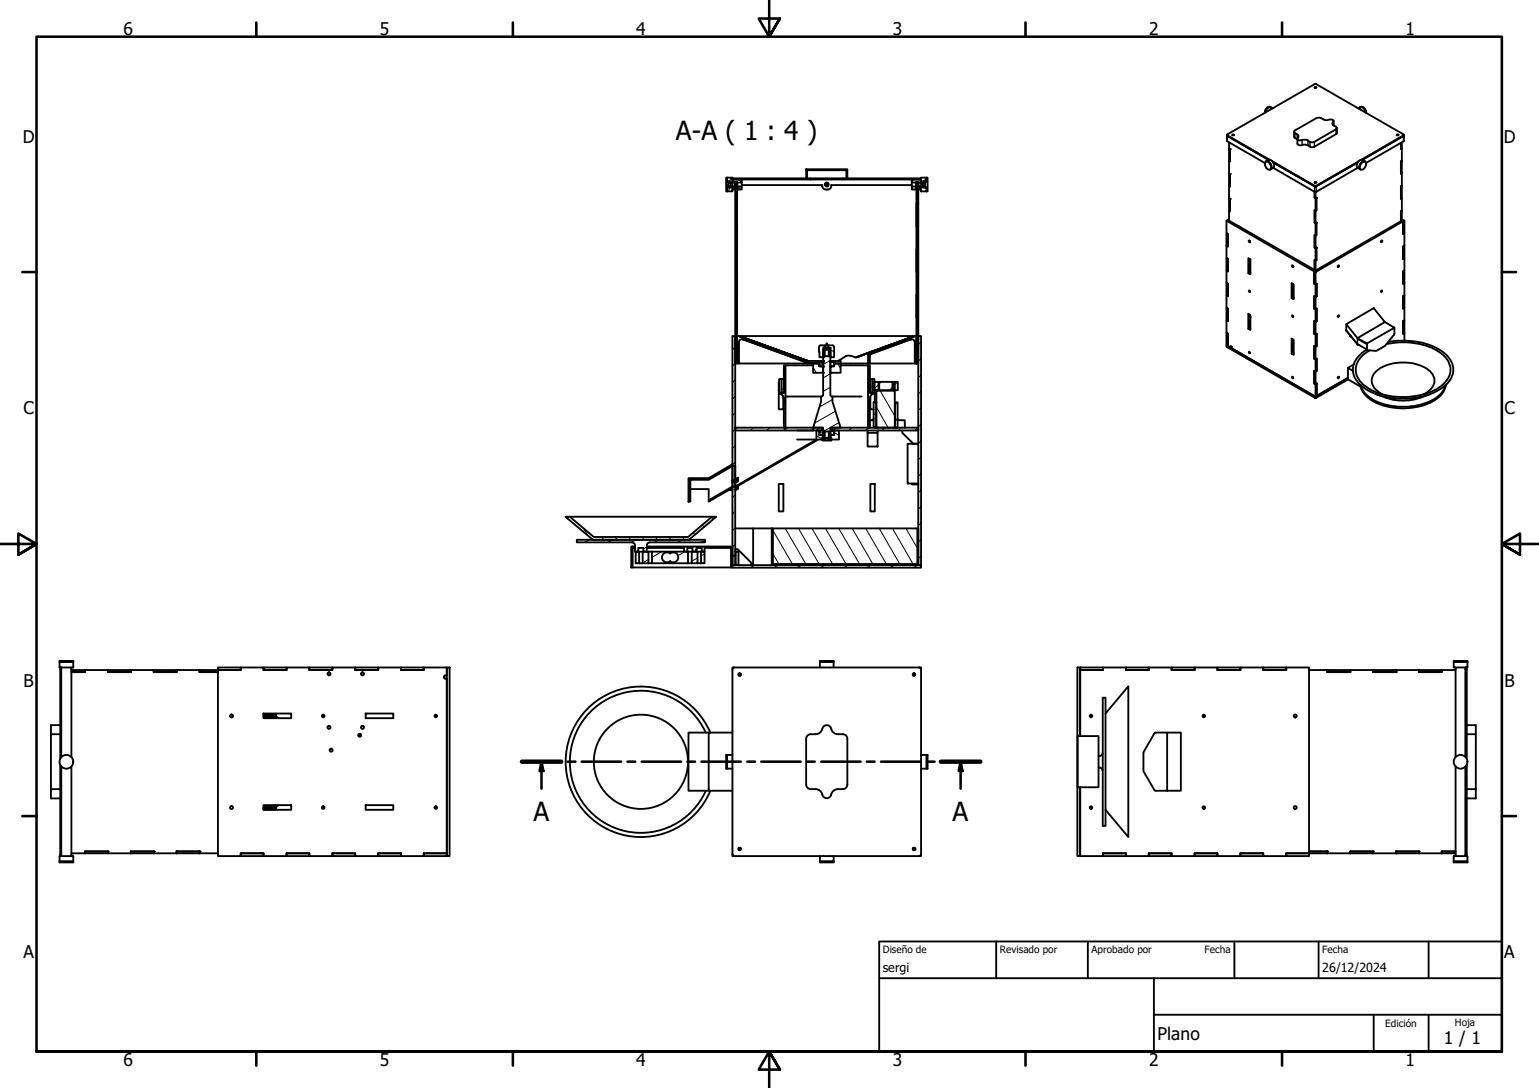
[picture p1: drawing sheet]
<svg xmlns="http://www.w3.org/2000/svg" width="420mm" height="297mm" viewBox="0 0 420 297" stroke-linecap="round" stroke-linejoin="round" font-family="sans-serif">
<defs><g id="words">
<g font-size="7.2">
<text x="184.5" y="38.3">A-A ( 1 : 4 )</text>
<text x="145.7" y="224.1">A</text>
<text x="260" y="224.1">A</text>
</g>
<g font-size="4.8">
<text x="33.7" y="9.6">6</text>
<text x="103.7" y="9.6">5</text>
<text x="173.7" y="9.6">4</text>
<text x="243.7" y="9.6">3</text>
<text x="313.7" y="9.6">2</text>
<text x="383.7" y="9.6">1</text>
<text x="6.2" y="38.9">D</text>
<text x="410.5" y="38.9">D</text>
<text x="6.4" y="113.1">C</text>
<text x="410.7" y="113.1">C</text>
<text x="6.4" y="187.4">B</text>
<text x="410.7" y="187.4">B</text>
<text x="6.4" y="261.7">A</text>
<text x="410.7" y="261.7">A</text>
<text x="316" y="283.8">Plano</text>
<text x="394.2" y="285">1 / 1</text>
<text x="33.7" y="290.9">6</text>
<text x="103.7" y="290.9">5</text>
<text x="173.7" y="290.9">4</text>
<text x="243.7" y="290.9">3</text>
<text x="313.7" y="290.9">2</text>
<text x="383.7" y="290.9">1</text>
</g>
<g font-size="3.4">
<text x="241" y="265.4">sergi</text>
<text x="361" y="265.5">26/12/2024</text>
</g>
<g font-size="2.7">
<text x="241" y="260.2">Diseño de</text>
<text x="273" y="260.1">Revisado por</text>
<text x="298" y="260.1">Aprobado por</text>
<text x="328.9" y="260.1">Fecha</text>
<text x="361" y="260.1">Fecha</text>
<text x="378.2" y="280.3">Edición</text>
<text x="397.2" y="280">Hoja</text>
</g>
</g></defs>
<!-- layer: Sombreado (ISO) -->
<g fill="none" stroke="#000" stroke-width=".27">
<path d="M198.2 49.8l.7 1.2M199.3 51.2l-.5 1M199.6 50.8l-.1 .2M199.6 48.5l-.5 1M200 51l.7 .7M200.8 49.8h-.1M201.2 58.3l-.5 .5M201.2 53.8l-.5 .5M201.5 50.9l.8 .8M201.6 49l.8 .8M201.8 48.7l-.3 .3M206.3 48.7l-.3 .3"/>
<path d="M210.8 48.7l-.3 .3M215.3 48.7l-.3 .3M219.8 48.7l-.3 .3M220.3 46.6l-.2 .4M220.5 46.2l-.1 .3M224.2 46.2l-.1 .3M227.9 46.2l-.2 .3M231.3 46.6l-.2 .4M233.2 48.7l-.2 .3M237.7 48.7l-.3 .3M242.3 48.7l-.4 .3M246.7 48.7l-.3 .3"/>
<path d="M248.9 51.4l.3 .3M250.2 57.2l.5 .5M250.2 52.8l.5 .4M250.3 49.8l.3 .3M250.8 51l.7 .7M251 49l.5 .5M251.2 48.7l-.3 .3M252 50.8l-.5 .3M253 48.8l-1.5 .9M253 52l.2 .1M201.2 76.2l-.5 .6M201.2 71.7l-.5 .5"/>
<path d="M201.2 67.3l-.5 .5M201.2 62.8l-.5 .5M250.2 79.7l.5 .5M250.2 75.2l.5 .5M250.2 70.7l.5 .5M250.2 66.2l.5 .5M250.2 61.7l.5 .5M201.2 98.7l-1.2 1.2M201.2 94.2l-1.2 1.3M201.2 89.7l-.5 .5M201.2 85.3l-.5 .4M201.2 80.8l-.5 .5"/>
<path d="M223.7 97.5h.1M224.5 94.3l.9 .4M224.6 98.8l-.8 1.2M225.2 95.6l-.5 .3M226.7 98.4l-2 1.1M226.8 95.6l.9 .5M226.9 98.8l-.2 .2M228.7 99.2l.8 1.4M237 99.7v.1M250.2 97.6l.5 .6M250.2 93.1l.5 .5M250.2 88.6l.5 .5"/>
<path d="M250.2 84.2l.5 .4M251.5 97.8l-.8 .8M251.5 93.3l-.8 .8M200.7 112.7l-.7 .8M200.7 108.2l-.7 .8M200.7 103.7l-.7 .7M201.1 116.8l-1.1 1.1M205.6 116.8l-.7 .7M210.1 116.8l-.7 .7M213.4 106.1l.6 .4M214.4 116.9l-.5 .6M214.4 116.4l-.4 .4"/>
<path d="M214.4 112.8l-.4 .3M214.4 109.1l-.4 .3M214.4 105.5l-.4 .2M214.4 101.8l-.4 .3M222 100.3l.8 1.5M222.9 119l1.8 1M223.6 116.8l-.8 .7M223.7 117.8l1 .6M224.5 119.6l.8 .7M226.2 119.6l.7 .7M226.7 105.7l-2 1.2M226.7 102l-2 1.2"/>
<path d="M226.8 117.5l.9 .6M227.3 109.1l-3.6 2M227.8 118.1l1.2 .8M228.1 116.8l-.8 .7M228.1 112.3l-5.8 3.3M229 115.4l-4.3 2.4M232.5 116.8l-.7 .7M237 116.8l-.7 .7M237.5 114.2l-.5 .3M237.5 110.5l-.5 .3M237.5 106.9l-.5 .2M237.5 103.2l-.5 .3"/>
<path d="M237.5 105.4l.6 .4M238.5 112.8l.7 .7M239.3 111.2l3.1 5.6M239.8 105l-1 1.1M240.3 106.7l4 6.9M240.5 104.3l-.5 .5M241.6 116.8l-.8 .7M243.6 105.7l-.8 .8M244 106.7l.3 .5M244.3 114.2l.7 .7M244.5 109.8l.5 .6M245 104.3l-.7 .7"/>
<path d="M246 116.8l-.7 .7M250.5 116.8l-.8 .7M251.5 115.8l-.8 .8M251.5 102.3l-.8 .8M251.5 111.3l-.8 .8M251.5 106.9l-.8 .7M188 134.2l.5 .5M188.8 130.5l.5 .5M193.3 130.5l.4 .4M194.4 136.1l.2 .2M196.2 129l.3 .3M197.2 134.4l.3 .3"/>
<path d="M199.1 127.3l.3 .3M200.7 126.2l-.7 .7M200.7 121.7l-.7 .7M200.7 139.6l-.7 .8M200.7 135.1l-.7 .8M201.5 132.3l.3 .1M204.7 130.5l.3 .1M207.9 128.6l.3 .2M211.1 126.8l.2 .2M214.2 125l.3 .1M217.4 123.2l.3 .1M220.6 121.3l.3 .2"/>
<path d="M251.5 138.3l-.8 .7M251.5 133.8l-.8 .7M251.5 129.3l-.8 .7M251.5 124.8l-.8 .7M251.5 120.3l-.8 .8M159.4 144.3l1.1 1.9M161 147.4l-1.4 .7M164.3 146.6l.5 .8M167.3 147.4l-1.3 .7M168 146.6l.5 .8M171.7 146.6l.4 .8M172.7 154.5l-.2 .4"/>
<path d="M173.7 147.4l-1.4 .7M174.4 150.6l-.9 .5M175.4 146.6l.4 .8M176.6 149.3l-1 .5M177 152.8l-1.5 .9M179 146.6l.5 .8M179.5 149.2l-.3 .4M180 147.4l-1.3 .7M180.7 150.6l-2.7 1.5M182.1 153.5l-.6 .3M182.7 146.6l.4 .8M183.1 149.2l-.2 .4"/>
<path d="M186.4 146.6l.4 .8M186.4 147.4l-1.4 .7M186.8 149.2l-.3 .4M187.1 150.6l-2.1 1.2M189.3 145.3l.4 .7M190.4 152.3l-1.6 .9M190.4 149.2l-.8 1.4M191.8 143.3l.4 .6M192.3 151.2l-.9 .6M192.5 147.5l-1.1 .6M194.1 149.2l-.2 .4M194.2 141.2l.4 .6"/>
<path d="M197.7 149.2l-.2 .4M200 151.7v.1M200.7 148.6l-.7 .7M200.7 144.1l-.7 .7M206.1 154.3l-1.2 .7M210.9 145.5l-.2 .3M210.9 151.8l-.2 .3M210.9 151.1l1.8 2.9M210.9 144.7l5.4 9.3M212.5 154.3l-1.3 .7M213.3 154l-.1 .3M214.4 144.3l5.6 9.7"/>
<path d="M216.9 154v.3M218 144.3l5.6 9.7M218.8 154.3l-1.2 .7M220.6 154l-.1 .3M221.7 144.3l5.6 9.7M224.3 154l-.1 .3M225.2 154.3l-1.3 .7M225.4 144.3l5.6 9.7M228 154l-.2 .3M229 144.3l5.7 9.7M231.6 154l-.1 .3-1.2 .7M232.7 144.3l5.6 9.7"/>
<path d="M235.3 154l-.2 .3M236.3 144.3l5.7 9.7M237.9 154.3l-1.3 .7M239 154l-.2 .3M240 144.3l5.7 9.7M242.6 154l-.1 .3M243.6 144.3l5.7 9.7M244.2 154.3l-1.2 .7M246.3 154l-.2 .3M247.3 144.3l3.2 5.5M249.9 154l-.1 .3M250.6 154.3l-1.3 .7"/>
<path d="M250.7 146.4l-.2 .3M250.7 152.7l-.2 .4M251.5 151.8l-.8 .7M251.5 147.2l-.8 .8M251.5 142.7l-.8 .8"/>
</g>
<!-- layer: Visible (ISO) -->
<g fill="none" stroke="#000" stroke-width=".51">
<path d="M335 37l11.4 6.7M335 36.8l.1 1.8 10.2 5.9M335.5 38.9v21.3l-.3-.1 .3-.2M336.5 36.9h.4M336.5 36.8l.3-.1 .1 .2h-.4zM346.9 29.3a1.46 1.46 0 0 0-1.5 1.4M346.9 29.3a1.11 1.11 0 0 0-1.5 1l-.1 .5M346.9 29.3l.6 .3M347.4 29.6l-.8 .4M353.3 36v1.5l.9 .5M353.4 35.7l6-3.5 .8-.1a2.93 2.93 0 0 0 2.8 .5 .63 .63 0 0 1 .7 0 .63 .63 0 0 1 .3 .7l-.3 .5 1.2 .9 .1 .3-.3 .3-5.9 3.4-.8 .1a2.81 2.81 0 0 0-2.5-.6 .79 .79 0 0 1-1.3-.5l.3-.2v-.6l-1.2-.8zM358.9 23.9h.4"/>
<path d="M359 23.8l.4 .1-.4 .1zM364.1 33.1v1.1M365 35l-.1 1.6-6.1 3.5-.8 .1a3.3 3.3 0 0 0-3.2-.5l-.6-.3v-1.6M370.9 29.6l.8 .4M371.3 29.3a1.38 1.38 0 0 1 1.6 1.4M371.3 29.3a1.39 1.39 0 0 1 1.7 1.5M371.3 29.3l-.5 .3M381.4 36.9h.4M381.4 36.8l.3-.1 .1 .2h-.4zM382.7 38.9v21.3M383.3 37l-11.4 6.7M383.3 36.8l-.1 1.8-10.3 5.9"/>
<path d="M198.2 48.5h.3v1.1h.4v1.6h-.4v1h-.3zM198.5 48.5h1.5v1.5h-.5v-.5h-1zM198.5 51.2h1v-.4h.5v1.4h-1.5zM198.9 50h.6M199.5 50v.8h-.6M200 48.7h21.2v.3h-21.2zM200 49h2.5v.8h-2.5zM200 50.9h.7v.8h-.7zM200 50v.8M200.7 49.8v1.1M200.7 51.7h.1M200.7 49.8h.5v.3h-.5z"/>
<path d="M200.7 50.7h.5v48.5h-.5zM200.7 50.1v.6M201.2 49.8v5.7M201.2 50.1v.6M201.3 49.8v1.1M201.8 51.7h.7v-.8h-1.2l.1 .6 .4 .2M202.5 50.5h22a1.03 1.03 0 0 0 1 1.2M202.5 49.8v1.1M220.1 46.2h11.2v2.5h-.2v-2.2h-10.8v2.2h-.2zM221.2 48.7h9.1M221.2 49h9.1M225.8 50l.3 .4-.3 .3"/>
<path d="M226.1 50a.41 .41 0 0 0-.5 .4 .41 .41 0 0 0 .5 .4M230.3 48.7h21.2v.3h-21.2zM248.9 49h2.6v.8h-2.6zM248.9 50.9h1.2v.6l-.4 .2h-.8zM248.9 50.5h-22a1.11 1.11 0 0 1-1.4 1.2M248.9 49.8v1.1M250.1 49.8v1.1M250.2 55.5v6.3M250.2 49.8h.5v.3h-.5zM250.2 50.7h.5v48.5h-.5zM250.2 50.1v.6M250.7 50.1v.6"/>
<path d="M250.7 51.7h.1M250.8 50.9h.7v.8h-.7zM250.8 49.8v1.1M251.5 50.8h.5v.4h1v1h-1.5zM251.5 48.5h1.5v1h-1v.5h-.5zM251.5 50v.8M252 50v.8h.5M252 50h.5M253 48.5h.2v3.7h-.2v-1h-.5v-1.6h.5zM335.5 47.3l.3 .2v3.4l-.2-.2M335.5 54.1l.3 .2v3.4l-.2-.2M335.5 40.5l.3 .1v3.5"/>
<path d="M335.5 43.9l.3 .2M335.6 43.9l.2 .2M335.6 54.2l.2 .1v3.3l-.3-.1M335.6 47.4l.2 .1v3.3l-.3-.1M335.6 40.5l.2 .2v3.4M345.5 44.2a1.37 1.37 0 0 1 1.3 .7 1.37 1.37 0 0 1-.1 1.4 1.51 1.51 0 0 1-1.2-2.1zM345.6 44.1a1.46 1.46 0 0 1 1.3 2.1M345.6 44.1h.1M346.4 43.7a1.43 1.43 0 0 1 1.2 2.1M346.4 43.7l-.8 .4M346.6 43.6l-11.6-6.8 24-13.9 24.3 13.9-11.6 6.8M346.9 46.2l-.1 .1"/>
<path d="M347.4 44.1l11.8 6.7 11.7-6.7M347.6 44.4l11.4 6.5 11.6-6.5M347.6 45.8l11.3 6.6M347.6 45.8l-.7 .4M358.9 57.4v3.4h.4v3.4M358.9 57.4h.4M358.9 54h.5v3.4l-.1-3.4-.1 .2zM358.9 57.4v3.4l.3 .1 .2-.1-.1 3.4M358.9 57.4h.5M358.9 49.9h.4M358.9 52.4v1.6M359 49.6l.4 .2-.4 .1z"/>
<path d="M359.2 52.4v21.4M370.6 45.8l-11.3 6.6h-.4M370.6 45.8l.7 .4M371.3 46.2l.2 .1M371.7 44.5a.68 .68 0 0 1 1-.3 .68 .68 0 0 1 .2 1 1.1 1.1 0 0 1-1.6 1v-.9zM372.6 44.1a1.46 1.46 0 0 0-1.3 2.1M372.6 44.1l-.7-.4a1.43 1.43 0 0 0-1.3 2.1M372.6 44.1h.1M382.7 57.5l-.2 .2v2.7v-2.8l.2-.1M382.7 40.5l-.2 .2v-1.7v1.6l.2-.1M382.7 43.9l-.2 .2v3.3l.2-.1M382.7 50.7l-.2 .1v3.5l.2-.2"/>
<path d="M382.7 50.7l-.2 .1v3.5l.2-.1M382.7 43.9l-.2 .2v3.4l.2-.1M382.7 59.9l.7 .3-.4 .2-.3-.2M201.2 74.2v6.4M201.2 61.7v6.4M250.2 68v6.3M334.8 60.2v3.5l.4 .2v3.4l-.4-.3v3.5l.4 .2v3.4l-.4-.3v3.5l.4 .2v3.4l-.4-.2v3.4l.4 .2v3.4l-.4-.2v3.4l.4 .2v3.4l.7 .4M334.8 77.3l.4 .2v3.4l-.4-.2zM334.8 70.5l.4 .2v3.4l-.4-.3zM334.8 63.7l.4 .2v3.4l-.4-.3zM341.2 70.7v3.6l.2 .2M341.2 74.3l-.4 .3v-4.1l.6 .4v4l-.6-.3"/>
<path d="M352.7 72.5a.26 .26 0 0 1 .3 .1 .26 .26 0 0 1-.1 .3zM352.9 77.5v3.7l.3 .1M358.9 64.2v3.4h.4v3.4M358.9 64.2h.4M358.9 71h.4M358.9 64.2l.3 .2 .2-.2M358.9 64.2v3.4h.5l-.1 3.4M358.9 71l.3 .2 .2-.2M358.9 71v2.7M359.2 77.6l.3-.1v3.4l-.3 .2-.4-.2v3.4l.4 .2-.4-.2v-3.4l.4 .2zM359.2 73.8l-24-13.7-.4 .1 24.4 14.1M377.1 79.4l.2-.1-.2 .4z"/>
<path d="M382.7 60.2l-23.9 13.9v3.4l.4 .1-.4-.1v-3.4l.4-.3M382.7 60.2l.3 .2v3.5l.4-.2v-3.5M383 67.3l.4-.3v3.5l-.4 .2zM383 74.1l.4-.3v3.5l-.4 .2zM200 91.7h.7v35.5h-.7zM201.2 86.7v6.3M201.2 96.1h.5M201.2 95h.5M201.7 91.7h-.5v7.5h22.5l-.1-.4 1.1-.1-4.5-.3M201.7 91.7l18.6 6.8M201.7 91.7l18.5 6.8M201.7 91.7l.6 .3"/>
<path d="M201.9 91.7h48.3v7.5M202.6 92.6l17.8 6.4v.2M202.6 92.6h1.5M202.7 92.7l-.6 .1-.4 .6v5.8M202.8 92.6l17.5 6.4v.2M214.4 99.7h7.6M220.4 99h3.2M222 99.2h1.6v.8l1.1 .1v1.7h-2.7zM223.6 94.5l.4-.2h1.4v.7h-.7v2.5h-1zM223.7 98.8h1v1.2h-1zM225.2 95.5h1.1M225.4 95h.7"/>
<path d="M225.4 94.3h.7M225.6 93.8v.5M225.8 93.8v.5M226.7 98.8h1v1.2h-1zM226.7 97.5h.1M227.7 99.2h.1M227.7 94.8l-.2-.5h-1.4v.7h.7v2.5h.9v-2.7M227.8 99.2v-.4h-.8l-.3-.3h2.8v.7M227.8 99.2h1.7M227.8 99h.1M227.9 98.5v.7M228.8 98.5l2.1-1.2a3 3 0 0 1 2.8 .3l3.3-1.2v2.8"/>
<path d="M229.5 99.2h20.7M229.5 99.7h7.5M233.9 97.5h.2M237.5 96.2l-.5 .2M237.5 96.2l-3.4 1.3M247.4 92.6h1.5M248.6 92.6h.3M248.7 92.7l.7 .1 .3 .6M248.7 92.6l-11.7 4.4 .8-.4-.3 .4v2.2M249.6 91.7l-15.7 5.8M249.7 91.7l-12.2 4.5M249.7 91.7l-15.6 5.8"/>
<path d="M249.7 93.4v5.8M249.7 91.7l-4.3 1.6M249.7 96.1h.5M249.7 95h.5M250.2 80.5v6.3M250.7 91.7h.8v62.6h-.8zM334.8 94.3l24.4 14v.4l-24.4-14zM334.8 90.9l.4 .2v3.4l-.4-.2zM334.8 84.1l.4 .2v3.4l-.4-.2zM340.9 96.1h.3v.4zM341.2 85.9v3.6l.2 .2M341.2 89.5l-.4 .3v-4.2l.6 .4v4.1l-.6-.3"/>
<path d="M341.2 86.4l.2 .1M341.2 86.3l.2 .1M352.9 92.7v3.7l.3 .1M352.9 81.2l-.3 .2v-4.1l.6 .3v4.1l-.6-.3M352.9 96.4l-.3 .2v-4.2l.6 .4v4.1l-.6-.3M359.2 98.1l.3-.2v3.4l-.3 .2-.4-.2v3.4l.4 .2-.4-.2v-3.4l.4 .2zM359.2 91.3l.3-.2v3.4l-.3 .2-.4-.2v3.4l.4 .2-.4-.2v-3.4l.4 .2zM359.2 84.5l.3-.2v3.4l-.3 .2-.4-.2v3.4l.4 .2-.4-.2v-3.4l.4 .2zM365.4 86.1l.2 .1-.3 .3zM367.5 88.5l7.5-4.4 3.1 3.8-7.5 4.4zM367.5 88.5v1.8l3.1 3.8M368.6 91.4v.3l.3 .2"/>
<path d="M369.6 99.5l-1.6 .9v3.2l3.5 2M371 94.2l-.4-.3 2.7 1.7M378.1 87.9l2.6 1.6-7.5 4.3-2.6-1.5M378.5 93.9a20.9 20.9 0 0 1 13.7 1.7 6 6 0 0 1 3.7 6.4 8.4 8.4 0 0 1-5.8 5.2 20.1 20.1 0 0 1-16.8-1.4 5.6 5.6 0 0 1-2.9-6.4 7.6 7.6 0 0 1 3.5-3.7M379 93.3a19.5 19.5 0 0 1 15.7 3.5 5.4 5.4 0 0 1-.6 8.8 20.7 20.7 0 0 1-20.8 .9 6.5 6.5 0 0 1-3.9-6.6 7.3 7.3 0 0 1 3.7-4.4M380.7 89.5l-.1 1.9-2.5 3-2.4 1.4-2.4-.2-.1-1.8M383 80.9l.4-.2v3.4l-.4 .2zM383 87.7l.4-.2v3.4l-.4 .2zM383.4 93v-2.1l-.4 .2v-3.4l.4-.2v-3.4l-.4 .2v-3.4l.4-.2v-3.4l-.4 .2v-3.4l.4-.3v-3.3l-.4 .2v-3.4l.4-.3v-3.3l-.4 .2v-3.5l-23.8 13.9v3.3l.3-.1v3.4l-.3 .2v3.4l.3-.2v3.4l-.3 .2v3.4l.3-.2v3.4l-.3 .2v3.4l.3-.2v3.4l-.3 .2v3.4l.3-.2v3.4l8.5-4.9-8.8 5.1v-3.4l.3-.2v3.4l-.3 .2-22.9-13.2-.2-.6h-.2v.4l.3-.2M200.7 116.8h13.7v.7h-13.7zM212.7 104.3l-.1 7.4h1.3v-3.4M213.4 103.5v3.7h.6v-3.7h-1.3v3.7"/>
<path d="M213.9 108.7a1.24 1.24 0 0 0-1.2-1.2v-.3h1.3v-7.5h.4v17.1h-.4l-.1-8M214.4 117.5h7.6h-4.4M214.4 116.8h7.6M214.5 108.3h9.7M222 116.8h2.5v.7h-2.5zM223.7 117.5h1v1.2h-1zM224.2 108.3v1.4l-2.2 7.1h2.7v3.3h.5v-2.3h1.1v2.3h.4v-3.3h2.8l-2.2-7.1-.1-1.4M224.3 108.3l.4-.5v-12.3h.5v1.8h1.1v-1.8h.4v12.2l.1 .3 .4 .3M224.5 119.6h.9v.7h-.9zM225.4 119.6h.7M226.1 119.6h.8v.7h-.8zM226.7 117.5h1v1.2h-1z"/>
<path d="M226.7 100.1l1.1-.1v-.8h1.7v2.6h-2.8zM227 116.8h23.7v.7h-23.7zM227.3 108.3h8M227.8 117.5h1.2v2.5h-2.3v-1.1l1.1-.2zM236.9 118.2h2.7v3.7h-2.7zM236.9 117.5v.7M237.5 108.7a1.24 1.24 0 0 1 1.3-1.2v-.3h-1.3v-7.5h-.5v17.1h.5v-8M237.5 103.5h.6v3.7h-.6zM237.6 108.3v3.4h.9M238.1 103.5h.6v.8M238.5 109.8h.7v7h-.7zM238.5 114.3l-.3 .4h-.7"/>
<path d="M238.7 106.5v.7M238.8 104.3h1v2.2h-1zM238.8 104.3v2.2M238.8 106.5v3.3M239.2 109.8h.1M239.3 106.7h5v10.1h-5zM239.6 117.5v.7M240 104.3h3.6v2.2h-3.6zM243.6 104.3h.3v2.2h-.3M244.3 104.3h.8v2.2h-.8zM244.3 109.8h.1M244.3 109.8h.7v7h-.7z"/>
<path d="M245 114.3l.3 .4h1.7v2.1M246.3 117.5v.7l3.1 2.9M365.3 103h.3l-.3 .3zM368 103.6l-8.8 5.1M368 100.4l1.4 .9M371.4 105.1a6.9 6.9 0 0 0 4.8 5.1 18.2 18.2 0 0 0 15.6-1 5.9 5.9 0 0 0 2.9-4.1M371.5 105.1a8.2 8.2 0 0 0 6.1 5.2 18.5 18.5 0 0 0 14.3-1.5 6 6 0 0 0 2.8-3.7M375.7 107.6l2.6 1a14 14 0 0 0 9.5 0l2.7-1M377.4 107.7a4.3 4.3 0 0 1-2.9-4.3 6.1 6.1 0 0 1 5-4 11.7 11.7 0 0 1 11.3 2.4 3.4 3.4 0 0 1-1.1 5.2l-1 .7M188 130.5h5.5l6.5-3.8v.5l-6.5 3.8h-5v6h-.5zM188.5 133.5h5v3.1M193.5 136.6l6.5-3.8v.4l-6.5 3.8z"/>
<path d="M199.2 133.7l.8 .1M200 133.6l-.3 .2M200 132.8h.7v19h-.7zM200 131.2v1.6M200 131.6h.9M200.7 132.8l22.2-12.8v-2.5h.7v1.2l1.1 .2v1.1h-1.3l-22.7 13.1zM200.7 127.2v3.7l.8-.5v1l-.8 .5M200.7 127.2v3.9M200.7 131.1h-.7v-3.9v4M200.7 131.1h.2M200.7 131.6v1.2M200.9 133v.5l.3 .1"/>
<path d="M200.9 131.2v.6M201.5 132.7v.7l-.8 .4M201.5 130.5l-.6 .4v.3h-.9M212.6 132.1h1.3v7.5h-1.3zM217.6 120h5.3M225.4 120.3h.7M237.6 132.1h1.2v7.5h-1.2zM249 121.1h1.7h-2.9v10.9h2.9M249 132v.3h1.7M154.4 141.1h1.2l6.5 5.5h25.7l6.6-5.5h1.1l-7.4 6.3h-26.2zM155.6 141.1h38.8M172.3 149.2h.4v5.7h-.4z"/>
<path d="M172.6 148.1h-15.1v-.7h35v.7h-15.2M172.6 148.1l.7 .5 .1 2h.8v-1h1.4v1h1l.1-2 .6-.5M172.7 149.2h.7M172.7 149.6h.7M172.7 154.9h26.9M173.5 150.6h1v3.2h-1zM174.5 153.8h1M174.5 150.6h1M175.5 150.6h1.5v3.2h-1.5zM176.6 149.2h.6M176.6 149.6h.6M177 153.8h1"/>
<path d="M177 150.6h1M177.2 149.2h22.8v2.6h-.4v-2.2h-7.3v1h-.7v-1h-1.4v1h-1.2v-1h-1.4v1h-.8v-1h-9.6zM178 150.6h9.8v3.2h-9.8zM182.9 151.1a1.37 1.37 0 0 1 1.9 .1 1.37 1.37 0 0 1 0 1.9 1.37 1.37 0 0 1-1.9 .1M183 151.1a1.37 1.37 0 0 0-1.9 .1 1.37 1.37 0 0 0 0 1.9 1.37 1.37 0 0 0 1.9 .1M187.8 153.8h1M187.8 150.6h1M188.8 150.6h1.6v3.2h-1.6zM190.4 150.6h1.9v3.2h-.9v-3.2M190.4 153.8h1M199.6 151.8v3.1h.4M200 154.3h51.5v.7h-51.5z"/>
<path d="M200 151.8v2.5M200.7 149.9h.7l3.7 3.8v.6M200.7 151.8v2.5M200.7 144.3h4.9M200.7 154.2h.2M200.7 150.5h.2M200.9 150.5h.7v3.7h-.7zM210.7 144.3h.2v9.7h39.6v-9.7h.2v10h-40zM210.7 144.3h-5.1v10M210.9 144.3h39.6v9.7h-39.6zM16.3 180.5h3.7v.2h-3.7zM16.4 198h-2.5v2.5"/>
<path d="M16.4 182.2h-.1v-1.5h3.7v1.5h-.5M16.7 182.7v-.5h-.3v24.9M19.5 182.9h46.2v-.7h-6.2v.7M19.5 183.4h3.7M23.2 182.9v.6M23.2 182.9v.6h-3.7M29.5 183.4h6.3M35.7 182.9v.6M35.8 182.9v.6h-6.3v-.6v.6M42 183.4h6.3M42 183.4v.1M48.2 182.9v.6"/>
<path d="M48.3 182.9v.6h-6.3v-.6v.5M54.5 183.4v-.5v.6h5M54.5 183.4h5M54.5 183.4v.1M71.9 182.2h6.3v.7h-6.3zM71.9 194.8h7.6v1.3h-7.6zM71.9 195h3.1M71.9 194.9h3.1M71.9 195.2h3.1M71.9 195.1h3.1M71.9 195.7h3.1M71.9 195.3h3.1"/>
<path d="M71.9 195.8h3.1M75.2 194.9a1.24 1.24 0 0 0 .8 1.2M75.2 194.9h-.2v1.2M75.2 194.9v1.2M84.5 182.2h6.2v.7h-6.2zM97 182.2h6.3v.7h-6.3zM99.8 194.8h7.6v1.3h-7.6zM109.5 182.2h6.2v.7h-6.2zM121.5 184.4h.5v-2.2h-6.3v.7h-6.2v-.7h-6.2v.7h-6.3v-.7h-6.3v.7h-6.2v-.7h-6.3v.7h-6.3v-.7h-6.2v.7h-6.2v50.8h6.2v-.7h6.2v.7h6.3v-.7h6.3v.7h6.2v-.7h6.3v.7h6.3v-.7h6.2v.7h6.2v-.7h6.3v-47.7h-.4a.41 .41 0 0 1-.4-.4 .41 .41 0 0 1 .4-.4M122 182.2h.7v51.5h-.7zM200.5 182.2l-.5 .5M201.7 184.1v.4"/>
<path d="M201.7 184.1l.4 .4M201.9 183.9l-.2 .2M201.9 183.9h.3M201.9 183.9l.3 .4M223.8 180.5h3.8v.2h-3.8zM223.8 182.2v-1.5h3.8v1.5M249.2 183.9h.4l-.4 .4M249.5 184l.2 .1M249.7 184.1v.4M249.7 184.1l-.3 .4M251 182.2h.5v.5M251 182.2h-51v51.5h51.5v-.5"/>
<path d="M251 182.2l.5 .5M251.5 182.7v50.5M294.1 182.2h.8v18.8v-18.1h6.2v-.7h6.3v.7h6.2v-.7h6.2v.7h6.3v-.7h6.3v.7h6.2v-.7h6.3v.7h6.3v-.7h6.2v50.8h-6.2v.7h-6.3v-.7h-6.3v.7h-6.2v-.7h-6.3v.7h-6.3v-.7h-6.2v.7h-6.2v-.7h-6.3v.7h-6.2v-18.8v18.8h-.8zM294.9 182.2h6.2v.7h-6.2M301.1 190.5h.7v35h-.7zM301.8 194.8l6.2-7.4v41.1l-6.2-7.4M307.4 182.2h6.2v.7h-6.2zM319.8 182.2h6.3v.7h-6.3zM332.4 182.2h6.2v.7h-6.2zM344.9 182.2h6.3v.7h-6.3zM357.4 182.9h40M362.3 183.4h6.4"/>
<path d="M368.6 182.9v.6M368.7 182.9v.6h-6.4v-.6l.1 .6M374.8 183.4h6.3M374.9 183.5l-.1-.6v.6h6.3v-.6v.6M387.3 183.4l6.3 .1M393.6 183.4v-.5v.6h-6.3v-.6l.1 .6M396.9 180.5h3.7v.2h-3.7zM397.4 182.2h-.5v-1.5h3.7v1.5h-.5M400.1 182.2h-2.7v24.5M400.1 182.2v24.5M400.4 198h2.5v2.5M400.4 182.2v24.9"/>
<path d="M13.9 215.4v2.6h2.5M16.4 208.8v24.9h.3M16.4 200.5h-2.5v14.9h2.5M16.7 206.7v-24.5h2.8v24.5M16.7 209.2v24.5M19.5 209.2v24.5h-2.8M71.9 219.8h7.6v1.3h-7.6zM75 219.8v1.2M75.2 219.8v1.2M76 219.8a1.24 1.24 0 0 0-.8 1.2M97.9 200.5l.4 .6M99.8 219.8h7.6v1.3h-7.6z"/>
<path d="M192.7 200a19.4 19.4 0 0 0-29.7-7.3 19.4 19.4 0 0 0 0 30.6 19.4 19.4 0 0 0 29.7-7.4M193.5 200h-5.5v15.9h5.5M193.9 200a20.5 20.5 0 0 0-31.5-8.3 20.5 20.5 0 0 0 0 32.6 20.5 20.5 0 0 0 31.5-8.4M198.2 206.1h.3v3.8h-.3zM200 200h-6.5v15.9h6.5M200 206.1h-1.5v3.8h1.5M220.1 201.7v12.5M220.1 214.2a1.24 1.24 0 0 0 1.3 1.2 2.6 2.6 0 0 1 2.9 1l.2 .5M224.5 216.9a1.24 1.24 0 0 0 1.2 1 1.24 1.24 0 0 0 1.2-1M230.1 200.5a1.24 1.24 0 0 1 1.2 1.2M230.1 215.4a2.65 2.65 0 0 0-3 1l-.2 .5M230.1 200.5a2.65 2.65 0 0 1-3-1.1 1.39 1.39 0 0 0-1.4-1.4 1.39 1.39 0 0 0-1.4 1.4 2.43 2.43 0 0 1-2.9 1.1 1.24 1.24 0 0 0-1.3 1.2"/>
<path d="M231.3 214.2a1.24 1.24 0 0 1-1.2 1.2M231.3 201.7v12.5M251.5 206.1h1.5v3.8h-1.5M253 206.1h.2v3.8h-.2zM294.2 201h5.7v13.9h-5.7zM299.9 209.5h.4M299.9 206.4h.4M300.3 209.6a.73 .73 0 0 1 .7 .7M301 205.6a.73 .73 0 0 1-.7 .8M318.6 200h3.8v15.9h-3.8zM318.6 200h-3.1l-.3 .2-3 5.2v5.2l3 5.1 .3 .2h3.1M397.4 209.2v24.5h2.7v-.5"/>
<path d="M400.1 209.2v24M400.4 208.8v24.9h-.3v-.5M400.4 200.5h2.5v14.9M400.4 215.4h2.5M402.9 215.4v2.6h-2.5M16.3 235.2h3.7v.2h-3.7zM16.4 233.7h-.1v1.5h3.7v-1.5h-.5M19.5 233h40M23.2 232.5v.5v-.5h6.3v.5v-.5M23.2 232.5h6.3M35.7 232.5h6.3v.5v-.5h-6.3v.5M35.8 232.5v.5"/>
<path d="M48.2 232.5h6.3v.5v-.5h-6.3v.5M48.3 232.5v.5M65.7 233h6.2v.7h-6.2zM71.9 221h3.3M71.9 220.4h3.1M71.9 220h3.1M71.9 220.8h3.1M71.9 220.5h3.1M78.2 233h6.3v.7h-6.3zM90.7 233h6.3v.7h-6.3zM103.3 233h6.2v.7h-6.2zM115.7 233h6.3v.7h-6.3z"/>
<path d="M200 233.2l.5 .5M201.7 231.4v.4M201.9 232h.3M202.1 231.4l-.4 .4 .2 .2 .3-.4M223.8 235.2h3.8v.2h-3.8zM223.8 233.7v1.5h3.8v-1.5M249.2 231.6l.4 .4h-.4M249.4 231.4l.3 .4v-.4M249.7 231.8l-.2 .2M251.5 233.2l-.5 .5M301.1 233h6.3v.7h-6.3zM313.6 233h6.2v.7h-6.2z"/>
<path d="M326.1 233h6.3v.7h-6.3zM338.6 233h6.3v.7h-6.3zM357.4 233v.7h-6.2v-.7h46.2M362.3 232.5l.1 .5v-.5h-5h5M368.6 232.5h6.3M368.7 232.5v.5M374.8 232.5l.1 .5v-.5h-6.3v.5M387.3 232.5l.1 .5v-.5h-6.3v.5v-.5h6.3M393.6 232.5h3.8h-3.8v.5M393.6 232.5v.5M396.9 235.2h3.7v.2h-3.7zM397.4 233.7h-.5v1.5h3.7v-1.5h-.2"/>
<circle cx="225.7" cy="50.4" r=".54"/>
<circle cx="341.1" cy="79.5" r=".21"/>
<circle cx="341.1" cy="65.9" r=".25"/>
<circle cx="365.4" cy="72.7" r=".23"/>
<circle cx="377.2" cy="65.9" r=".23"/>
<circle cx="352.9" cy="86.3" r=".23"/>
<circle cx="352.9" cy="103" r=".23"/>
<circle cx="63.2" cy="195.5" r=".41"/>
<circle cx="88.2" cy="195.5" r=".35"/>
<circle cx="89.8" cy="198.6" r=".41"/>
<circle cx="89.8" cy="184" r=".41"/>
<circle cx="99" cy="198.6" r=".41"/>
<circle cx="99" cy="184" r=".41"/>
<circle cx="119" cy="195.5" r=".35"/>
<circle cx="201.9" cy="184.2" r=".35"/>
<circle cx="249.5" cy="184.2" r=".35"/>
<circle cx="297.8" cy="195.5" r=".35"/>
<circle cx="328.6" cy="195.5" r=".35"/>
<circle cx="353.6" cy="195.5" r=".41"/>
<circle cx="18.1" cy="208" r="1.87"/>
<circle cx="90.4" cy="204.8" r=".41"/>
<circle cx="98.2" cy="200.7" r=".41"/>
<circle cx="175" cy="208" r="12.9"/>
<circle cx="398.7" cy="208" r="1.87"/>
<circle cx="63.2" cy="220.5" r=".41"/>
<circle cx="88.2" cy="220.5" r=".35"/>
<circle cx="119" cy="220.5" r=".35"/>
<circle cx="201.9" cy="231.8" r=".35"/>
<circle cx="249.5" cy="231.8" r=".35"/>
<circle cx="297.8" cy="220.5" r=".35"/>
<circle cx="328.6" cy="220.5" r=".35"/>
<circle cx="353.6" cy="220.5" r=".41"/>
</g>
<g fill="#000">
<circle cx="201.2" cy="51.7" r=".25"/>
<circle cx="335.8" cy="40.7" r=".25"/>
<circle cx="335.8" cy="47.5" r=".25"/>
<circle cx="335.8" cy="54.3" r=".25"/>
<circle cx="359.3" cy="54" r=".25"/>
<circle cx="359.3" cy="67.6" r=".25"/>
<circle cx="359.3" cy="60.8" r=".25"/>
<circle cx="201.7" cy="91.7" r=".25"/>
<circle cx="201.9" cy="91.7" r=".25"/>
<circle cx="220.3" cy="98.5" r=".25"/>
<circle cx="224.7" cy="98.5" r=".25"/>
<circle cx="224.7" cy="98.7" r=".25"/>
<circle cx="224.7" cy="98.8" r=".25"/>
<circle cx="224.7" cy="100" r=".25"/>
<circle cx="224.7" cy="97.5" r=".25"/>
<circle cx="226.7" cy="98.7" r=".25"/>
<circle cx="226.7" cy="100" r=".25"/>
<circle cx="226.7" cy="98.5" r=".25"/>
<circle cx="226.7" cy="98.8" r=".25"/>
<circle cx="234.1" cy="97.5" r=".25"/>
<circle cx="237.5" cy="96.2" r=".25"/>
<circle cx="249.6" cy="91.7" r=".25"/>
<circle cx="249.7" cy="91.7" r=".25"/>
<circle cx="250.2" cy="93" r=".25"/>
<circle cx="224.7" cy="117.5" r=".25"/>
<circle cx="224.7" cy="101.8" r=".25"/>
<circle cx="224.7" cy="118.7" r=".25"/>
<circle cx="224.7" cy="100.1" r=".25"/>
<circle cx="224.7" cy="118.9" r=".25"/>
<circle cx="226.7" cy="117.5" r=".25"/>
<circle cx="226.7" cy="118.7" r=".25"/>
<circle cx="226.7" cy="101.8" r=".25"/>
<circle cx="226.7" cy="118.9" r=".25"/>
<circle cx="226.7" cy="100.1" r=".25"/>
<circle cx="42" cy="183.4" r=".25"/>
<circle cx="54.5" cy="183.4" r=".25"/>
<circle cx="201.9" cy="183.9" r=".25"/>
<circle cx="249.6" cy="183.9" r=".25"/>
<circle cx="381.1" cy="183.4" r=".25"/>
<circle cx="381.1" cy="182.9" r=".25"/>
<circle cx="23.2" cy="232.5" r=".25"/>
<circle cx="29.5" cy="232.5" r=".25"/>
<circle cx="35.8" cy="232.5" r=".25"/>
<circle cx="42" cy="232.5" r=".25"/>
<circle cx="48.3" cy="232.5" r=".25"/>
<circle cx="54.5" cy="232.5" r=".25"/>
<circle cx="201.7" cy="231.8" r=".25"/>
<circle cx="201.9" cy="232" r=".25"/>
<circle cx="249.6" cy="232" r=".25"/>
<circle cx="249.7" cy="231.8" r=".25"/>
<circle cx="362.3" cy="232.5" r=".25"/>
<circle cx="368.7" cy="232.5" r=".25"/>
<circle cx="374.8" cy="232.5" r=".25"/>
<circle cx="381.1" cy="232.5" r=".25"/>
<circle cx="381.1" cy="233" r=".25"/>
<circle cx="387.3" cy="232.5" r=".25"/>
<circle cx="393.6" cy="232.5" r=".25"/>
</g>
<!-- layer: Visible fina (ISO) -->
<g fill="none" stroke="#000" stroke-width=".38">
<path d="M335.1 36.9v1.7M353.5 36.3v1.3M354.1 36.7v1.3M355.5 38.2v1.4M357.1 38.3v1.4M357.6 38.7v1.4M358.8 38.7v1.4M364 33.3v.8M364.7 35.3v1.3M383.2 36.9v1.7M358.9 50.7v1.7M359.3 50.7v1.7"/>
<path d="M336.1 94.5l-.2 .2M367.5 90.1l3.1 3.8v-1.3l2.6 1.4M372.9 95.3l.3 .1"/>
</g>
<g fill="none" stroke="#000" stroke-width=".7">
<path d="M142.5 207.9h10.7M147.8 207.9l.5 2.6h-1zM147.8 207.9v7.4M155 207.9h2.1M158.8 207.9h10.7M171.3 207.9h2.1M175.2 207.9h10.7M187.6 207.9h2.1M191.5 207.9h10.7M204 207.9h2.1M207.8 207.9h10.8M220.3 207.9h2.1"/>
<path d="M224.2 207.9h10.7M236.7 207.9h2.1M240.5 207.9h10.8M253 207.9h2.1M256.9 207.9h10.8M262.3 207.9l.5 2.6h-1.1zM262.3 207.9v7.4"/>
</g>
<path d="M142.5 207.9h10.7M256.9 207.9h10.8" fill="none" stroke="#000" stroke-width="1.2"/>
<path d="M147.8 207.9l.5 2.6h-1zM262.3 207.9l.5 2.6h-1.1z" fill="#000"/>
<!-- layer: Borde (ISO) -->
<g fill="none" stroke="#000" stroke-width=".7">
<path d="M70 6.1v3.9M140 6.1v3.9M210 0v10l-2.9-4.9h5.8l-2.9 4.9 2.9-4.9M280 6.1v3.9M350 6.1v3.9M6.1 74.3h3.9M410 74.3h3.9M0 148.5h10l-5-2.8v5.7l5-2.9-5 2.9M420 148.5h-10l5-2.8v5.7l-5-2.9 5 2.9M6.1 222.8h3.9M410 222.8h3.9M10 287.1v-277.1h400v277.1h-400h400"/>
<path d="M70 287.1v3.8M140 287.1v3.8M212.9 292l-2.9-4.9 2.9 4.9h-5.8l2.9-4.9v9.9M280 287.1v3.8M350 287.1v3.8"/>
</g>
<path d="M240 257h170v30.1h-170zM272 257v10.1M297 257v10.1M337 257v10.1M360 257v10.1M390 257v10.1M240 267.1h170M315 277h95M315 267.1v20M375 277v10.1M390 277v10.1" fill="none" stroke="#000" stroke-width=".51"/>
<use href="#words"/>
</svg>
